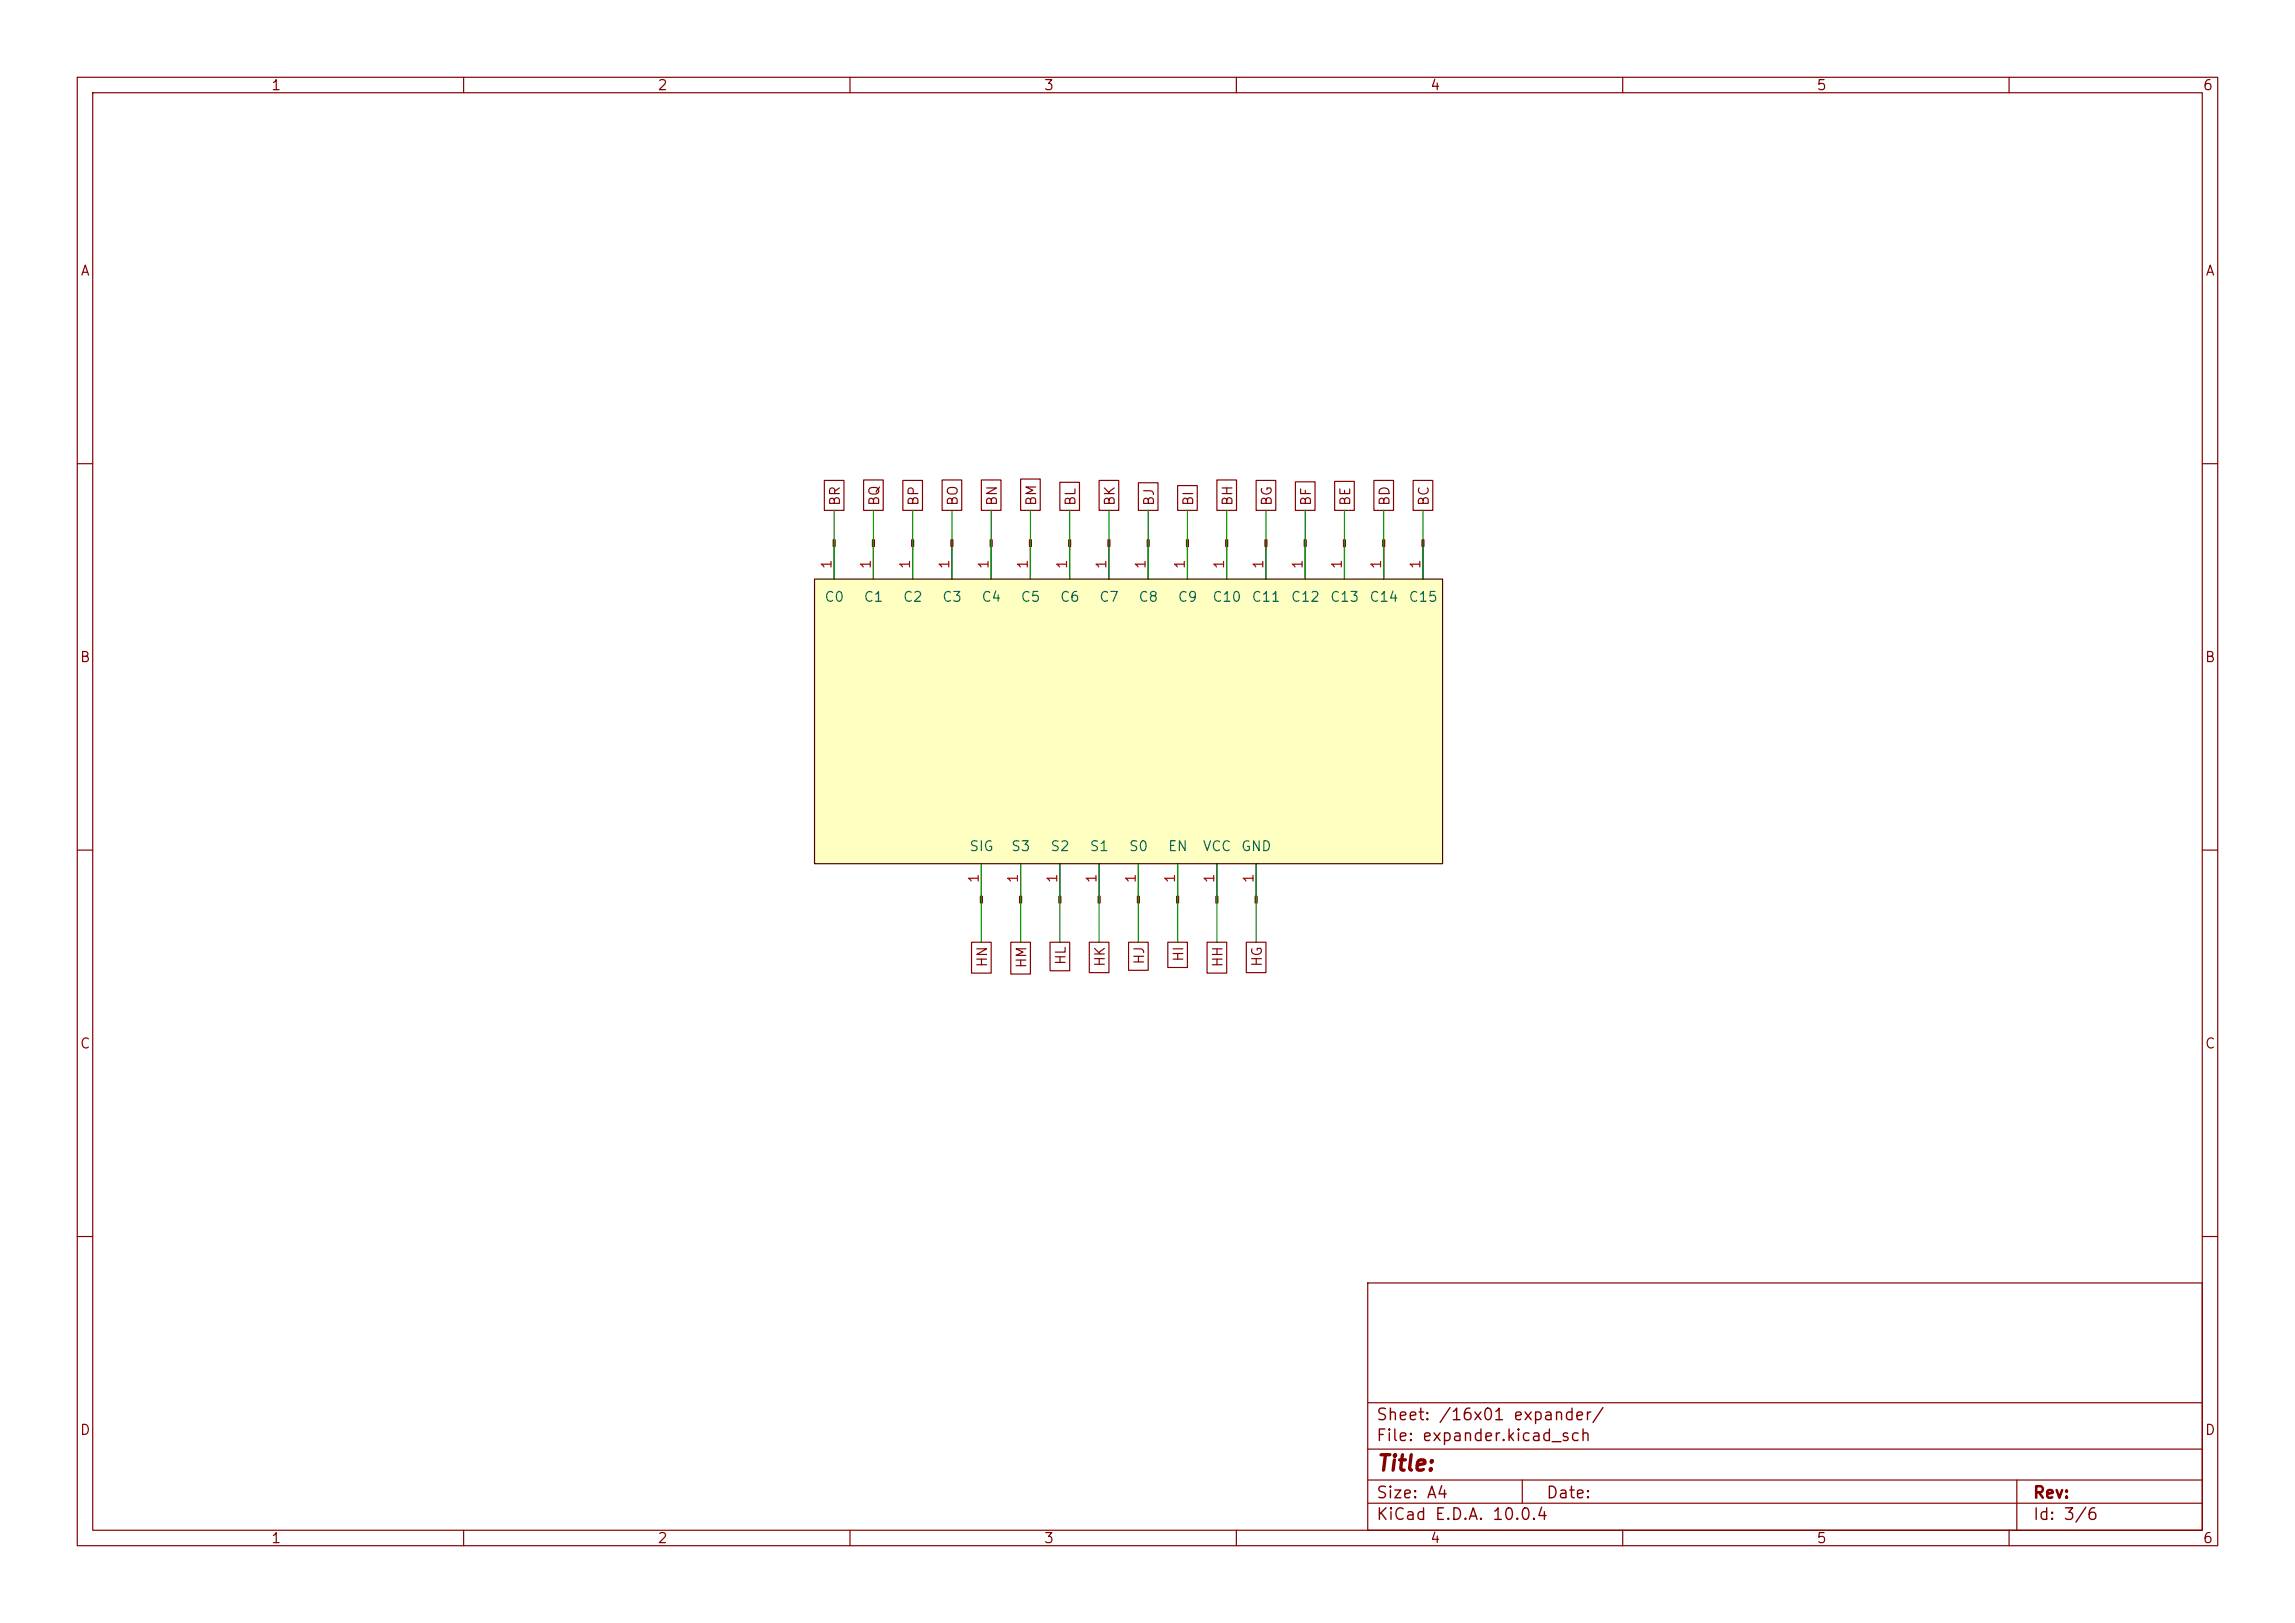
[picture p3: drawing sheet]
<svg xmlns="http://www.w3.org/2000/svg" width="297mm" height="210mm" viewBox="0 0 297 210" stroke-linecap="round" stroke-linejoin="round" font-family="sans-serif">
<defs><g id="words">
<text font-size="2" fill="#840000" x="178" y="190.8">Title:</text>
<g font-size="1.5" fill="#840000">
<text x="178" y="184.2">Sheet: /16x01 expander/</text>
<text x="178" y="186.9">File: expander.kicad_sch</text>
<text x="178" y="197.1">KiCad E.D.A. 10.0.4</text>
<text x="178" y="194.3">Size: A4</text>
<text x="200" y="194.3">Date:</text>
<text x="263" y="194.3">Rev:</text>
<text x="263" y="197.1">Id: 3/6</text>
</g>
<g font-size="1.3" fill="#840000">
<text x="35" y="12">1</text>
<text x="85" y="12">2</text>
<text x="135" y="12">3</text>
<text x="185" y="12">4</text>
<text x="235" y="12">5</text>
<text x="285" y="12">6</text>
<text x="10.3" y="36">A</text>
<text x="285.3" y="36">A</text>
<text x="109" y="65.6" transform="rotate(-90 109 65.6)">BR</text>
<text x="114.1" y="65.6" transform="rotate(-90 114.1 65.6)">BQ</text>
<text x="119.2" y="65.6" transform="rotate(-90 119.2 65.6)">BP</text>
<text x="124.3" y="65.6" transform="rotate(-90 124.3 65.6)">BO</text>
<text x="129.3" y="65.6" transform="rotate(-90 129.3 65.6)">BN</text>
<text x="134.4" y="65.6" transform="rotate(-90 134.4 65.6)">BM</text>
<text x="139.5" y="65.6" transform="rotate(-90 139.5 65.6)">BL</text>
<text x="144.6" y="65.6" transform="rotate(-90 144.6 65.6)">BK</text>
<text x="149.7" y="65.6" transform="rotate(-90 149.7 65.6)">BJ</text>
<text x="154.7" y="65.6" transform="rotate(-90 154.7 65.6)">BI</text>
<text x="159.8" y="65.6" transform="rotate(-90 159.8 65.6)">BH</text>
<text x="164.9" y="65.6" transform="rotate(-90 164.9 65.6)">BG</text>
<text x="170" y="65.6" transform="rotate(-90 170 65.6)">BF</text>
<text x="175.1" y="65.6" transform="rotate(-90 175.1 65.6)">BE</text>
<text x="180.1" y="65.6" transform="rotate(-90 180.1 65.6)">BD</text>
<text x="185.2" y="65.6" transform="rotate(-90 185.2 65.6)">BC</text>
<text x="10.3" y="86">B</text>
<text x="285.3" y="86">B</text>
<text x="128.1" y="125.3" transform="rotate(-90 128.1 125.3)">HN</text>
<text x="133.1" y="125.4" transform="rotate(-90 133.1 125.4)">HM</text>
<text x="138.2" y="125" transform="rotate(-90 138.2 125)">HL</text>
<text x="143.3" y="125.2" transform="rotate(-90 143.3 125.2)">HK</text>
<text x="148.4" y="124.9" transform="rotate(-90 148.4 124.9)">HJ</text>
<text x="153.5" y="124.5" transform="rotate(-90 153.5 124.5)">HI</text>
<text x="158.5" y="125.3" transform="rotate(-90 158.5 125.3)">HH</text>
<text x="163.6" y="125.2" transform="rotate(-90 163.6 125.2)">HG</text>
<text x="10.3" y="136">C</text>
<text x="285.3" y="136">C</text>
<text x="10.3" y="186">D</text>
<text x="285.3" y="186">D</text>
<text x="35" y="200">1</text>
<text x="85" y="200">2</text>
<text x="135" y="200">3</text>
<text x="185" y="200">4</text>
<text x="235" y="200">5</text>
<text x="285" y="200">6</text>
</g>
<g font-size="1.3" fill="#a90000">
<text x="107.9" y="73.7" transform="rotate(-90 107.9 73.7)">1</text>
<text x="113" y="73.7" transform="rotate(-90 113 73.7)">1</text>
<text x="118.1" y="73.7" transform="rotate(-90 118.1 73.7)">1</text>
<text x="123.2" y="73.7" transform="rotate(-90 123.2 73.7)">1</text>
<text x="128.2" y="73.7" transform="rotate(-90 128.2 73.7)">1</text>
<text x="133.3" y="73.7" transform="rotate(-90 133.3 73.7)">1</text>
<text x="138.4" y="73.7" transform="rotate(-90 138.4 73.7)">1</text>
<text x="143.5" y="73.7" transform="rotate(-90 143.5 73.7)">1</text>
<text x="148.6" y="73.7" transform="rotate(-90 148.6 73.7)">1</text>
<text x="153.6" y="73.7" transform="rotate(-90 153.6 73.7)">1</text>
<text x="158.7" y="73.7" transform="rotate(-90 158.7 73.7)">1</text>
<text x="163.8" y="73.7" transform="rotate(-90 163.8 73.7)">1</text>
<text x="168.9" y="73.7" transform="rotate(-90 168.9 73.7)">1</text>
<text x="174" y="73.7" transform="rotate(-90 174 73.7)">1</text>
<text x="179" y="73.7" transform="rotate(-90 179 73.7)">1</text>
<text x="184.1" y="73.7" transform="rotate(-90 184.1 73.7)">1</text>
<text x="127" y="114.4" transform="rotate(-90 127 114.4)">1</text>
<text x="132.1" y="114.4" transform="rotate(-90 132.1 114.4)">1</text>
<text x="137.1" y="114.4" transform="rotate(-90 137.1 114.4)">1</text>
<text x="142.2" y="114.4" transform="rotate(-90 142.2 114.4)">1</text>
<text x="147.3" y="114.4" transform="rotate(-90 147.3 114.4)">1</text>
<text x="152.4" y="114.4" transform="rotate(-90 152.4 114.4)">1</text>
<text x="157.5" y="114.4" transform="rotate(-90 157.5 114.4)">1</text>
<text x="162.5" y="114.4" transform="rotate(-90 162.5 114.4)">1</text>
</g>
<g font-size="1.3" fill="#006464">
<text x="106.6" y="78.2">C0</text>
<text x="111.7" y="78.2">C1</text>
<text x="116.8" y="78.2">C2</text>
<text x="121.8" y="78.2">C3</text>
<text x="126.9" y="78.2">C4</text>
<text x="132" y="78.2">C5</text>
<text x="137.1" y="78.2">C6</text>
<text x="142.2" y="78.2">C7</text>
<text x="147.2" y="78.2">C8</text>
<text x="152.3" y="78.2">C9</text>
<text x="156.8" y="78.2">C10</text>
<text x="161.9" y="78.2">C11</text>
<text x="167" y="78.2">C12</text>
<text x="172" y="78.2">C13</text>
<text x="177.1" y="78.2">C14</text>
<text x="182.2" y="78.2">C15</text>
<text x="125.4" y="110.4">SIG</text>
<text x="130.8" y="110.4">S3</text>
<text x="135.8" y="110.4">S2</text>
<text x="140.9" y="110.4">S1</text>
<text x="146" y="110.4">S0</text>
<text x="151.1" y="110.4">EN</text>
<text x="155.6" y="110.4">VCC</text>
<text x="160.5" y="110.4">GND</text>
</g>
</g></defs>
<g fill="none" stroke="#840000" stroke-width=".15">
<path d="M10 10h277v190h-277zM12 12h273v186h-273zM60 10v2M110 10v2M160 10v2M210 10v2M260 10v2M10 60h2M285 60h2M10 110h2M285 110h2M10 160h2"/>
<path d="M177 166h108v32h-108zM285 160h2M60 198v2M110 198v2M160 198v2M177 194.5h108M177 191.5h108M177 187.5h108M177 181.5h108M197 191.5v3M210 198v2M260 198v2"/>
<path d="M261 191.5v6.5"/>
</g>
<path d="M105.4 74.9h81.3v36.9h-81.3z" fill="#ffffc2"/>
<g fill="#840000" stroke="#840000" stroke-width=".15">
<path d="M128.1 69.9h.3v.8h-.3z"/>
<path d="M153.5 69.9h.3v.8h-.3z"/>
<path d="M123.1 69.9h.2v.8h-.2z"/>
<path d="M162.4 116h.3v.8h-.3z"/>
<path d="M132 116h.2v.8h-.2z"/>
<path d="M126.9 116h.2v.8h-.2z"/>
<path d="M148.5 69.9h.2v.8h-.2z"/>
<path d="M143.4 69.9h.2v.8h-.2z"/>
<path d="M157.4 116h.2v.8h-.2z"/>
<path d="M184 69.9h.3v.8h-.3z"/>
<path d="M152.3 116h.2v.8h-.2z"/>
<path d="M147.2 116h.2v.8h-.2z"/>
<path d="M133.2 69.9h.3v.8h-.3z"/>
<path d="M168.8 69.9h.2v.8h-.2z"/>
<path d="M112.9 69.9h.3v.8h-.3z"/>
<path d="M118 69.9h.2v.8h-.2z"/>
<path d="M138.3 69.9h.3v.8h-.3z"/>
<path d="M173.9 69.9h.2v.8h-.2z"/>
<path d="M178.9 69.9h.3v.8h-.3z"/>
<path d="M107.8 69.9h.3v.8h-.3z"/>
<path d="M142.1 116h.3v.8h-.3z"/>
<path d="M137 116h.3v.8h-.3z"/>
<path d="M158.6 69.9h.3v.8h-.3z"/>
<path d="M163.7 69.9h.3v.8h-.3z"/>
</g>
<g fill="none" stroke="#840000" stroke-width=".15">
<path d="M106.7 62.2h2.5v3.8h-2.5zM107.9 70.7v4.2M111.8 62.1h2.5v3.9h-2.5zM113 70.7v4.2M116.8 62.2h2.6v3.8h-2.6zM118.1 70.7v4.2M121.9 62.1h2.6v3.9h-2.6zM123.2 70.7v4.2M127 62.1h2.5v3.9h-2.5zM128.3 70.7v4.2M132.1 62h2.5v4h-2.5zM133.3 70.7v4.2"/>
<path d="M137.2 62.4h2.5v3.6h-2.5zM138.4 70.7v4.2M142.2 62.2h2.6v3.8h-2.6zM143.5 70.7v4.2M147.3 62.5h2.6v3.5h-2.6zM148.6 70.7v4.2M152.4 62.8h2.5v3.2h-2.5zM153.7 70.7v4.2M157.5 62.1h2.5v3.9h-2.5zM158.7 70.7v4.2M162.6 62.2h2.5v3.8h-2.5zM163.8 70.7v4.2"/>
<path d="M167.6 62.3h2.6v3.7h-2.6zM168.9 70.7v4.2M172.7 62.3h2.6v3.7h-2.6zM174 70.7v4.2M177.8 62.2h2.5v3.8h-2.5zM179.1 70.7v4.2M182.9 62.2h2.5v3.8h-2.5zM184.1 70.7v4.2M127 111.8v4.2M132.1 111.8v4.2M137.2 111.8v4.2M142.2 111.8v4.2"/>
<path d="M147.3 111.8v4.2M152.4 111.8v4.2M157.5 111.8v4.2M162.6 111.8v4.2M125.7 121.9h2.6v4h-2.6zM130.8 121.9h2.6v4.1h-2.6zM135.9 121.9h2.5v3.7h-2.5zM141 121.9h2.5v4h-2.5zM146 121.9h2.6v3.7h-2.6zM151.1 121.9h2.6v3.3h-2.6zM156.2 121.9h2.6v4h-2.6zM161.3 121.9h2.5v4h-2.5z"/>
</g>
<g fill="none" stroke="#009600" stroke-width=".15">
<path d="M107.9 66v8.9M113 66v8.9M118.1 66v8.9M123.2 66v8.9M128.3 66v8.9M133.3 66v8.9M138.4 66v8.9M143.5 66v8.9M148.6 66v8.9M153.7 66v8.9M158.7 66v8.9M163.8 66v8.9"/>
<path d="M168.9 66v8.9M174 66v8.9M179.1 66v8.9M184.1 66v8.9M127 111.8v10.1M132.1 111.8v10.1M137.2 111.8v10.1M142.2 111.8v10.1M147.3 111.8v10.1M152.4 111.8v10.1M157.5 111.8v10.1M162.6 111.8v10.1"/>
</g>
<path d="M105.4 74.9h81.3v36.9h-81.3z" fill="none" stroke="#480000" stroke-width=".15"/>
<use href="#words"/>
</svg>
